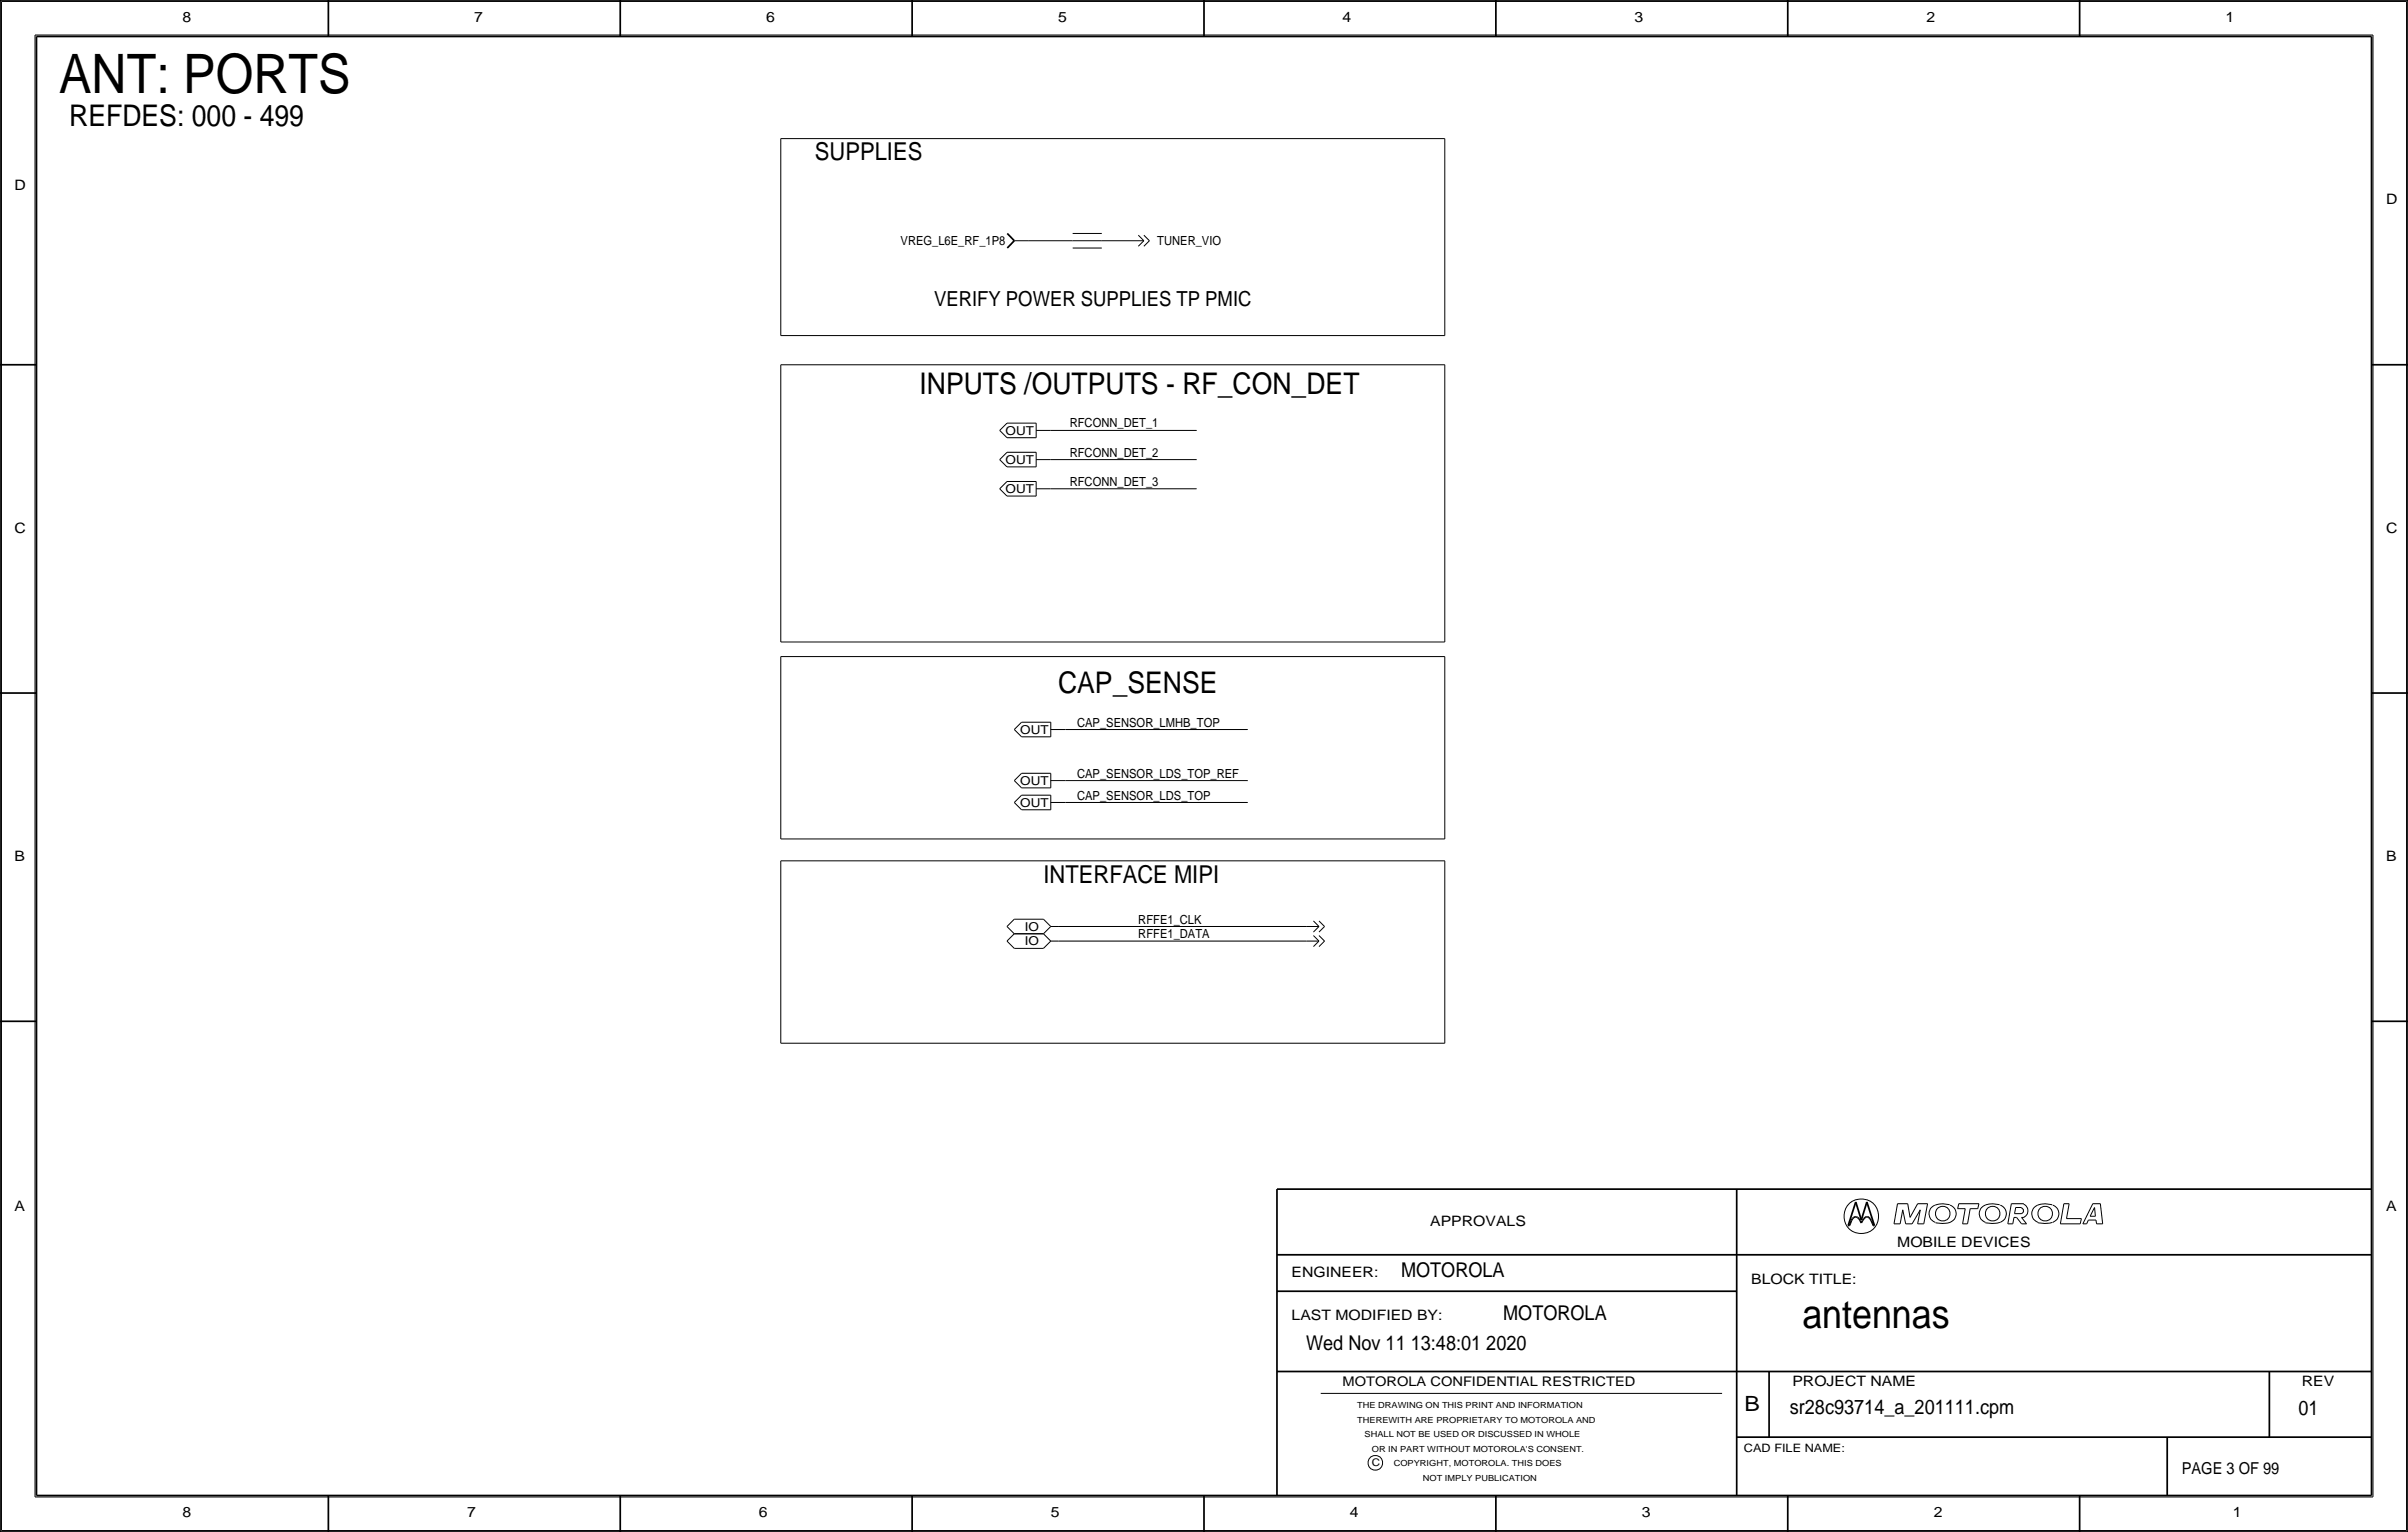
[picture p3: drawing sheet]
<svg xmlns="http://www.w3.org/2000/svg" width="419mm" height="267mm" viewBox="0 0 419 267" stroke-linecap="round" stroke-linejoin="round" font-family="sans-serif">
<defs><g id="words">
<text font-size="9.5" x="10.3" y="16.2">ANT: PORTS</text>
<text font-size="7" x="313.7" y="231.1">antennas</text>
<g font-size="5.2">
<text x="12" y="21.9">REFDES: 000 - 499</text>
<text x="160" y="68.6">INPUTS /OUTPUTS - RF_CON_DET</text>
<text x="184.1" y="120.7">CAP_SENSE</text>
</g>
<g font-size="4.3">
<text x="141.8" y="27.8">SUPPLIES</text>
<text x="181.6" y="153.7">INTERFACE MIPI</text>
</g>
<text font-size="3.7" x="303.6" y="245.7">B</text>
<text font-size="3.6" x="162.6" y="53.3">VERIFY POWER SUPPLIES TP PMIC</text>
<g font-size="3.5">
<text x="243.8" y="222.3">MOTOROLA</text>
<text x="261.6" y="229.9">MOTOROLA</text>
<text x="227.3" y="234.9">Wed Nov 11 13:48:01 2020</text>
<text x="311.5" y="246.2">sr28c93714_a_201111.cpm</text>
<text x="400" y="246.4">01</text>
</g>
<text font-size="2.9" x="379.7" y="256.5">PAGE 3 OF 99</text>
<g font-size="2.5">
<text x="31.7" y="3.8">8</text>
<text x="82.6" y="3.8">7</text>
<text x="133.3" y="3.8">6</text>
<text x="184.1" y="3.8">5</text>
<text x="233.7" y="3.8">4</text>
<text x="284.5" y="3.8">3</text>
<text x="335.3" y="3.8">2</text>
<text x="387.3" y="3.8">1</text>
<text x="2.5" y="33">D</text>
<text x="415.3" y="35.6">D</text>
<text x="2.5" y="92.7">C</text>
<text x="415.3" y="92.7">C</text>
<text x="2.5" y="149.9">B</text>
<text x="415.3" y="149.9">B</text>
<text x="2.5" y="210.8">A</text>
<text x="248.9" y="213.4">APPROVALS</text>
<text x="415.3" y="210.8">A</text>
<text x="330.2" y="217.2">MOBILE DEVICES</text>
<text x="224.8" y="222.2">ENGINEER:</text>
<text x="304.8" y="223.5">BLOCK TITLE:</text>
<text x="224.8" y="229.9">LAST MODIFIED BY:</text>
<text x="312" y="241.2">PROJECT NAME</text>
<text x="400.6" y="241.3">REV</text>
<text x="31.7" y="264.2">8</text>
<text x="81.3" y="264.2">7</text>
<text x="132.1" y="264.2">6</text>
<text x="182.9" y="264.2">5</text>
<text x="234.9" y="264.2">4</text>
<text x="285.8" y="264.2">3</text>
<text x="336.5" y="264.2">2</text>
<text x="388.6" y="264.2">1</text>
</g>
<text font-size="2.3" x="233.7" y="241.3">MOTOROLA CONFIDENTIAL RESTRICTED</text>
<g font-size="2.2">
<text x="156.7" y="42.7">VREG_L6E_RF_1P8</text>
<text x="201.4" y="42.7">TUNER_VIO</text>
<text x="186.2" y="74.4">RFCONN_DET_1</text>
<text x="186.2" y="79.5">RFCONN_DET_2</text>
<text x="186.2" y="84.6">RFCONN_DET_3</text>
<text x="187.5" y="126.5">CAP_SENSOR_LMHB_TOP</text>
<text x="187.5" y="135.4">CAP_SENSOR_LDS_TOP_REF</text>
<text x="187.5" y="139.2">CAP_SENSOR_LDS_TOP</text>
<text x="198.1" y="160.8">RFFE1_CLK</text>
<text x="198.1" y="163.3">RFFE1_DATA</text>
</g>
<g font-size="2.1">
<text x="175" y="75.7">OUT</text>
<text x="175" y="80.8">OUT</text>
<text x="175" y="85.9">OUT</text>
<text x="177.6" y="127.8">OUT</text>
<text x="177.6" y="136.7">OUT</text>
<text x="177.6" y="140.5">OUT</text>
<text x="178.4" y="162">IO</text>
<text x="178.4" y="164.5">IO</text>
</g>
<text font-size="2" x="303.5" y="252.7">CAD FILE NAME:</text>
<text font-size="1.8" x="238.8" y="255.3">C</text>
<g font-size="1.5">
<text x="236.2" y="245.1">THE DRAWING ON THIS PRINT AND INFORMATION</text>
<text x="236.2" y="247.6">THEREWITH ARE PROPRIETARY TO MOTOROLA AND</text>
<text x="237.5" y="250.2">SHALL NOT BE USED OR DISCUSSED IN WHOLE</text>
<text x="238.8" y="252.7">OR IN PART WITHOUT MOTOROLA'S CONSENT.</text>
<text x="242.6" y="255.3">COPYRIGHT, MOTOROLA. THIS DOES</text>
<text x="247.6" y="257.8">NOT IMPLY PUBLICATION</text>
</g>
</g></defs>
<!-- layer: Nets -->
<g fill="none" stroke="#000" stroke-width=".17">
<path d="M135.9 24.1v34.3zM135.9 24.1h115.6zM251.5 24.1v34.3zM135.9 58.4h115.6zM179.1 41.9h7.6zM191.8 41.9h5zM135.9 63.5v48.3zM135.9 63.5h115.6zM182.9 74.9h25.4zM251.5 63.5v48.3zM182.9 85.1h25.4zM182.9 80h25.4z"/>
<path d="M135.9 114.3v31.8zM135.9 111.8h115.6zM135.9 114.3h115.6zM251.5 114.3v31.8zM185.4 139.7h31.8zM185.4 135.9h31.8zM185.4 127h31.8zM135.9 146.1h115.6zM135.9 149.9v31.7zM135.9 149.9h115.6zM251.5 149.9v31.7zM184.1 161.3h43.2z"/>
<path d="M184.1 163.8h43.2zM135.9 181.6h115.6z"/>
</g>
<!-- layer: Components -->
<g fill="none" stroke="#000" stroke-width=".17">
<path d="M176.5 41.9h2.6zM186.7 41.9h5.1zM186.7 40.6h5.1zM186.7 43.2h5.1zM196.8 41.9h2.3zM198.1 40.9l1 1zM198.1 42.9l1-1zM199.1 40.9l1 1zM199.1 42.9l1-1zM174 74.9l1.3 1.3zM175.3 78.7l-1.3 1.3zM175.3 73.7l-1.3 1.2z"/>
<path d="M175.3 78.7h5zM175.3 73.7h5zM175.3 76.2h5zM180.3 78.7v2.6zM180.3 74.9h2.6zM180.3 73.7v2.5zM174 85.1l1.3 1.3zM174 80l1.3 1.3zM175.3 83.8l-1.3 1.3zM175.3 83.8h5zM175.3 86.4h5zM175.3 81.3h5z"/>
<path d="M180.3 85.1h2.6zM180.3 83.8v2.6zM180.3 80h2.6zM176.5 139.7l1.3 1.3zM176.5 135.9l1.3 1.3zM176.5 127l1.3 1.3zM177.8 138.4l-1.3 1.3zM177.8 134.6l-1.3 1.3zM177.8 125.7l-1.3 1.3zM177.8 138.4h5.1zM177.8 134.6h5.1zM177.8 137.2h5.1z"/>
<path d="M177.8 125.7h5.1zM177.8 128.3h5.1zM182.9 139.7h2.5zM182.9 138.4v2.6zM182.9 135.9h2.5zM182.9 134.6v2.6zM182.9 127h2.5zM182.9 125.7v2.6zM177.8 141h5.1zM175.3 161.3l1.2 1.3zM175.3 163.8l1.2 1.3zM176.5 160l-1.2 1.3z"/>
<path d="M176.5 162.6l-1.2 1.2zM176.5 162.6h5.1zM176.5 160h5.1zM176.5 165.1h5.1zM181.6 160l1.3 1.3zM181.6 162.6l1.3 1.2zM182.9 161.3h1.2zM182.9 161.3l-1.3 1.3zM182.9 163.8h1.2zM182.9 163.8l-1.3 1.3zM227.3 161.3h2.3zM227.3 163.8h2.3z"/>
<path d="M228.6 160.3l1 1zM228.6 162.9l1 .9zM228.6 162.3l1-1zM228.6 164.8l1-1zM229.6 160.3l.9 1zM229.6 162.9l.9 .9zM229.6 162.3l.9-1zM229.6 164.8l.9-1z"/>
</g>
<path d="M175.3 40.6l1.2 1.3zM176.5 41.9l-1.2 1.3z" fill="none" stroke="#000" stroke-width=".3"/>
<!-- layer: Page Border and Title Block -->
<g fill="none" stroke="#000" stroke-width=".3">
<path d="M0 0h419.1zM0 0v266.7zM6.3 6.4h406.4zM6.3 6.4v254zM57.1 0v6.3zM107.9 0v6.3zM158.7 0v6.3zM209.5 0v6.4zM260.3 0v6.3zM311.1 0v6.3zM361.9 0v6.3zM412.7 6.4v254z"/>
<path d="M419.1 0v266.7zM0 63.5h6.3zM412.7 63.5h6.4zM0 120.7h6.3zM412.7 120.7h6.4zM0 177.8h6.3zM412.7 177.8h6.4zM222.2 207v53.3zM222.2 207h190.5zM222.2 218.4h190.5zM302.3 207v53.3zM321.7 213.4h.2z"/>
<path d="M322 213.1l-.1 .3zM322.2 212.5l-.2 .6zM322.4 212.1l-.2 .4zM322.6 211.9l.3-.1zM322.6 211.9l-.2 .2zM322.9 211.8h.2zM323 209.2l-1.3 4.2zM323 209.2l1 3.2zM323.1 211.8l.2 .1zM323.3 211.9l.2 .2zM323.5 212.1l.2 .4zM323.7 212.5l.3 .4z"/>
<path d="M324.2 212.5l-.2 .4zM324.4 212.1l-.2 .4zM324.6 211.9l.2-.1zM324.6 211.9l-.2 .2zM324.8 211.8h.3zM324.9 209.2l1.3 4.2zM324.9 209.2l-.9 3.2zM325.1 211.8l.2 .1zM325.3 211.9l.2 .2zM325.5 212.1l.2 .4zM325.7 212.5l.2 .6zM325.9 213.1l.1 .3z"/>
<path d="M326 213.4h.2zM222.2 238.8h190.5zM222.2 224.8h80.1zM307.9 238.8v11.4zM395 238.8v11.4zM302.3 250.2h110.4zM377.2 250.2v10.1zM0 266.7h419.1zM6.3 260.3h406.4zM57.1 260.3v6.4zM107.9 260.3v6.4zM158.7 260.3v6.4z"/>
<path d="M209.5 260.3v6.4zM260.3 260.3v6.4zM311.1 260.3v6.4zM361.9 260.3v6.4z"/>
</g>
<g fill="none" stroke="#000" stroke-width=".17">
<path d="M.3 .3h418.5zM.3 .3v266.1zM6.1 6.1v254.5zM6.1 6.1h406.9zM413 6.1v254.5zM418.8 .3v266.1zM329.6 213.1h1.1zM330.3 209.6h1.7zM330.3 209.5l-.7 3.6zM331.2 210.6l-.5 2.5zM331.2 210.6l.5 2.5zM331.7 213.1h1.1z"/>
<path d="M332 209.5l.4 2.4zM333.8 209.6l-1.4 2.3zM333.8 213.1h1zM333.8 209.6h1.7zM334.2 210.6l-.4 2.5zM334.2 210.6l-1.4 2.5zM335.5 209.6l-.7 3.5zM336.8 209.8a1.6 1.6 0 0 0-1.1 1.5 1.6 1.6 0 0 0 1.1 1.5M339.3 209.8l-.1-.1a4 4 0 0 0-2.4 .1M339.4 209.8a1.59 1.59 0 0 1 1.1 1.5 1.59 1.59 0 0 1-1.1 1.5 5.1 5.1 0 0 1-2.5 .1M340.7 210.4h1.3zM340.9 209.6h3.5z"/>
<path d="M340.9 209.5l-.2 .9zM341.6 213.1h.8zM342 210.4l-.4 2.7zM342.9 210.4l-.5 2.7zM342.9 210.4h1.3zM344.4 209.5l-.2 .9zM348 209.8a3.1 3.1 0 0 0-3.3 .6 1.62 1.62 0 0 0 .8 2.4M348.1 212.8a5.1 5.1 0 0 1-2.6 .1M348.1 209.8a1.59 1.59 0 0 1 1.1 1.5 1.59 1.59 0 0 1-1.1 1.5M349.5 213.1h.8zM350.1 209.6h2.1zM350.1 209.5l-.6 3.6z"/>
<path d="M350.5 211.9l-.2 1.2zM350.5 211.9h.5zM350.6 211.3h1.2zM350.8 210.2l-.2 1.1zM350.8 210.2h1zM351 211.9l.8 1.2zM351.8 210.3a.5 .5 0 0 1 .4 .5 .5 .5 0 0 1-.4 .5M351.8 213.1h.9zM351.8 211.9l.9 1.2zM351.8 211.9h.4zM352.2 209.7a1.24 1.24 0 0 1 .8 1.1 1.24 1.24 0 0 1-.8 1.1M357.2 209.8a3.1 3.1 0 0 0-3.3 .6 1.62 1.62 0 0 0 .8 2.4"/>
<path d="M357.2 212.8a5.1 5.1 0 0 1-2.5 .1M357.3 209.8a1.59 1.59 0 0 1 1 1.5 1.59 1.59 0 0 1-1 1.5M358.6 213.1h3.5zM359.2 209.6l-.6 3.5zM359.2 209.6h.9zM359.7 212.1h2.6zM360.1 209.6l-.4 2.5zM362.3 212.1l-.2 1zM362.5 213.1h.7zM363.5 212.4l-.3 .7zM363.5 212.4h1.3zM363.8 211.7h.9z"/>
<path d="M364.2 209.6l-1.7 3.5zM364.2 209.6h1.4zM364.5 210.2l-.7 1.5zM364.5 210.2l.2 1.5zM364.8 212.4l.1 .7zM364.9 213.1h1.1zM365.6 209.6l.4 3.5zM229.9 242.6h69.8zM.3 266.4h418.5zM6.1 260.6h406.9z"/>
<circle cx="324" cy="211.8" r="3"/>
<circle cx="338.1" cy="211.3" r="1.28"/>
<circle cx="346.8" cy="211.3" r="1.28"/>
<circle cx="356" cy="211.3" r="1.28"/>
<circle cx="239.4" cy="254.7" r="1.28"/>
</g>
<use href="#words"/>
</svg>
